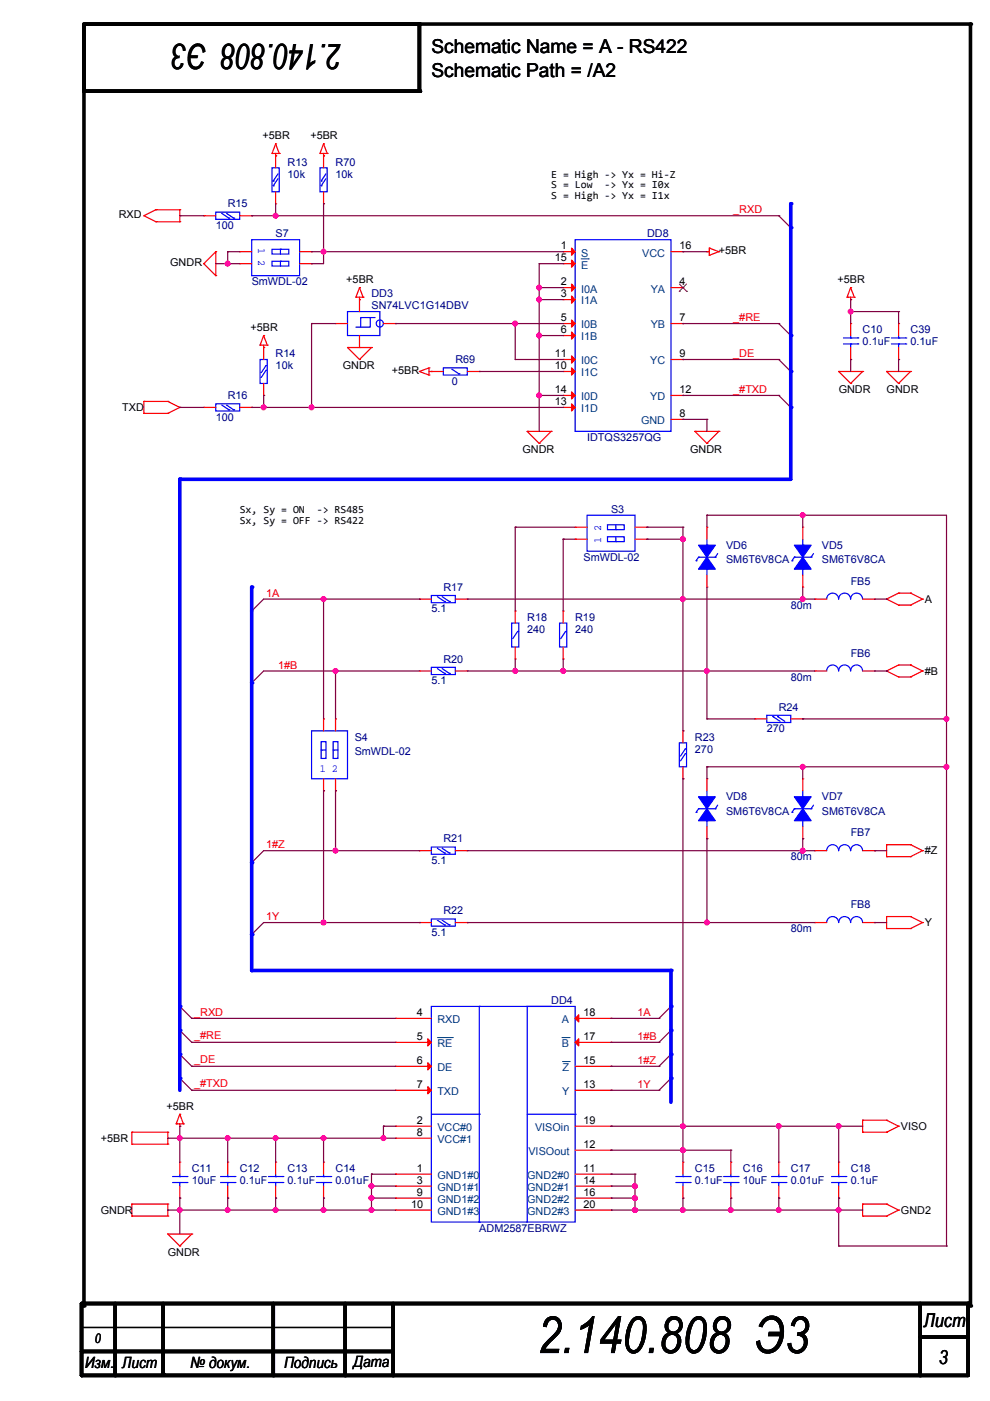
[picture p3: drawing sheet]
<svg xmlns="http://www.w3.org/2000/svg" width="210mm" height="297mm" viewBox="0 0 210 297" stroke-linecap="round" stroke-linejoin="round" font-family="sans-serif">
<defs><g id="words">
<text font-size="10.9" x="114" y="286.9">2.140.808 Э3</text>
<text font-size="7.4" x="72.5" y="9.3" transform="rotate(-180 72.5 9.3)">2.140.808 Э3</text>
<g font-size="4.1">
<text x="91.5" y="11.3">Schematic Name = A - RS422</text>
<text x="91.5" y="16.4">Schematic Path = /A2</text>
<text x="195.9" y="281.4">Лист</text>
<text x="199.1" y="289.3">3</text>
</g>
<g font-size="3.3">
<text x="18.1" y="290.1">Изм. Лист</text>
<text x="40.4" y="290.1">№ докум.</text>
<text x="60.2" y="290.1">Подпись</text>
<text x="75" y="289.9">Дата</text>
</g>
<text font-size="2.8" x="20.1" y="284.8">0</text>
<g font-size="2.3">
<text x="55.6" y="29.5">+5BR</text>
<text x="65.8" y="29.5">+5BR</text>
<text x="116.9" y="37.7">E = High -&gt; Yx = Hi-Z</text>
<text x="116.9" y="40">S = Low</text>
<text x="128.2" y="40">-&gt; Yx = I0x</text>
<text x="25.2" y="46.3">RXD</text>
<text x="116.9" y="42.2">S = High -&gt; Yx = I1x</text>
<text x="118.9" y="52.8">1</text>
<text x="144" y="52.8">16</text>
<text x="152.4" y="53.9">+5BR</text>
<text x="36.1" y="56.4">GNDR</text>
<text x="73.4" y="60">+5BR</text>
<text x="117.6" y="55.4">15</text>
<text x="177.6" y="60">+5BR</text>
<text x="118.9" y="60.5">2</text>
<text x="118.9" y="63">3</text>
<text x="144" y="60.5">4</text>
<text x="53.1" y="70.1">+5BR</text>
<text x="118.9" y="68.1">5</text>
<text x="118.9" y="70.6">6</text>
<text x="144" y="68.1">7</text>
<text x="117.6" y="75.7">11</text>
<text x="144" y="75.7">9</text>
<text x="72.7" y="78.3">GNDR</text>
<text x="83.1" y="79.3">+5BR</text>
<text x="117.6" y="83.3">14</text>
<text x="117.6" y="78.2">10</text>
<text x="144" y="83.3">12</text>
<text x="177.8" y="83.4">GNDR</text>
<text x="188" y="83.4">GNDR</text>
<text x="25.9" y="87.2">TXD</text>
<text x="117.6" y="85.9">13</text>
<text x="144" y="88.4">8</text>
<text x="110.8" y="96.1">GNDR</text>
<text x="146.3" y="96.1">GNDR</text>
<text x="50.8" y="108.8">Sx, Sy = ON</text>
<text x="50.8" y="111.1">Sx, Sy = OFF -&gt; RS422</text>
<text x="67.2" y="108.8">-&gt; RS485</text>
<text x="196.1" y="127.8">A</text>
<text x="196.1" y="143">#B</text>
<text x="196.1" y="181.1">#Z</text>
<text x="196.1" y="196.4">Y</text>
<text x="88.4" y="215.4">4</text>
<text x="123.7" y="215.4">18</text>
<text x="88.4" y="220.5">5</text>
<text x="123.7" y="220.5">17</text>
<text x="88.4" y="225.6">6</text>
<text x="123.7" y="225.6">15</text>
<text x="88.4" y="230.6">7</text>
<text x="123.7" y="230.6">13</text>
<text x="35.3" y="235.2">+5BR</text>
<text x="88.4" y="238.3">2</text>
<text x="123.7" y="238.3">19</text>
<text x="191" y="239.6">VISO</text>
<text x="21.4" y="242.1">+5BR</text>
<text x="88.4" y="240.8">8</text>
<text x="123.7" y="243.3">12</text>
<text x="88.4" y="251">3</text>
<text x="88.4" y="248.4">1</text>
<text x="123.7" y="248.4">11</text>
<text x="123.7" y="251">14</text>
<text x="21.4" y="257.3">GNDR</text>
<text x="87.1" y="256">10</text>
<text x="88.4" y="253.5">9</text>
<text x="123.7" y="253.5">16</text>
<text x="123.7" y="256">20</text>
<text x="191" y="257.3">GND2</text>
<text x="35.6" y="266.2">GNDR</text>
</g>
<g font-size="2.3" fill="#000080">
<text x="61" y="35.1">R13</text>
<text x="71.1" y="35.1">R70</text>
<text x="61" y="37.6">10k</text>
<text x="71.1" y="37.6">10k</text>
<text x="48.3" y="44">R15</text>
<text x="45.7" y="48.6">100</text>
<text x="58.4" y="50.3">S7</text>
<text x="137.2" y="50.3">DD8</text>
<text x="53.4" y="60.5">SmWDL-02</text>
<text x="78.8" y="63">DD3</text>
<text x="78.8" y="65.6">SN74LVC1G14DBV</text>
<text x="182.9" y="70.7">C10</text>
<text x="193.1" y="70.7">C39</text>
<text x="58.4" y="75.7">R14</text>
<text x="96.5" y="77">R69</text>
<text x="182.9" y="73.2">0.1uF</text>
<text x="193.1" y="73.2">0.1uF</text>
<text x="58.4" y="78.3">10k</text>
<text x="95.8" y="81.6">0</text>
<text x="45.7" y="89.2">100</text>
<text x="48.3" y="84.6">R16</text>
<text x="124.5" y="93.5">IDTQS3257QG</text>
<text x="129.6" y="108.8">S3</text>
<text x="123.7" y="118.9">SmWDL-02</text>
<text x="153.9" y="116.4">VD6</text>
<text x="153.9" y="119.4">SM6T6V8CA</text>
<text x="174.3" y="116.4">VD5</text>
<text x="174.3" y="119.4">SM6T6V8CA</text>
<text x="94" y="125.3">R17</text>
<text x="180.4" y="124">FB5</text>
<text x="91.5" y="129.8">5.1</text>
<text x="111.8" y="131.6">R18</text>
<text x="121.9" y="131.6">R19</text>
<text x="167.7" y="129.1">80m</text>
<text x="111.8" y="134.2">240</text>
<text x="121.9" y="134.2">240</text>
<text x="94" y="140.5">R20</text>
<text x="180.4" y="139.2">FB6</text>
<text x="91.5" y="145.1">5.1</text>
<text x="167.7" y="144.3">80m</text>
<text x="162.6" y="155.2">270</text>
<text x="165.1" y="150.7">R24</text>
<text x="75.2" y="157">S4</text>
<text x="75.2" y="160.1">SmWDL-02</text>
<text x="147.3" y="157">R23</text>
<text x="147.3" y="159.6">270</text>
<text x="153.9" y="169.7">VD8</text>
<text x="153.9" y="172.8">SM6T6V8CA</text>
<text x="174.3" y="169.7">VD7</text>
<text x="174.3" y="172.8">SM6T6V8CA</text>
<text x="94" y="178.6">R21</text>
<text x="180.4" y="177.3">FB7</text>
<text x="91.5" y="183.2">5.1</text>
<text x="167.7" y="182.4">80m</text>
<text x="94" y="193.8">R22</text>
<text x="167.7" y="197.7">80m</text>
<text x="180.4" y="192.6">FB8</text>
<text x="91.5" y="198.4">5.1</text>
<text x="116.9" y="212.9">DD4</text>
<text x="40.7" y="248.5">C11</text>
<text x="40.7" y="251">10uF</text>
<text x="50.8" y="248.5">C12</text>
<text x="50.8" y="251">0.1uF</text>
<text x="61" y="248.5">C13</text>
<text x="61" y="251">0.1uF</text>
<text x="71.1" y="248.5">C14</text>
<text x="71.1" y="251">0.01uF</text>
<text x="147.3" y="248.5">C15</text>
<text x="147.3" y="251">0.1uF</text>
<text x="157.5" y="248.5">C16</text>
<text x="157.5" y="251">10uF</text>
<text x="167.7" y="248.5">C17</text>
<text x="167.7" y="251">0.01uF</text>
<text x="180.4" y="248.5">C18</text>
<text x="180.4" y="251">0.1uF</text>
<text x="101.6" y="261.2">ADM2587EBRWZ</text>
</g>
<g font-size="2.3" fill="#f00">
<text x="155.5" y="45.1">_RXD</text>
<text x="155.5" y="68">_#RE</text>
<text x="155.5" y="75.6">_DE</text>
<text x="155.5" y="83.2">_#TXD</text>
<text x="56.4" y="126.5">1A</text>
<text x="58.9" y="141.8">1#B</text>
<text x="56.4" y="179.9">1#Z</text>
<text x="56.4" y="195.1">1Y</text>
<text x="41.2" y="215.3">_RXD</text>
<text x="135.1" y="215.4">1A</text>
<text x="41.2" y="220.4">_#RE</text>
<text x="135.1" y="220.5">1#B</text>
<text x="41.2" y="225.5">_DE</text>
<text x="135.1" y="225.6">1#Z</text>
<text x="41.2" y="230.5">_#TXD</text>
<text x="135.1" y="230.7">1Y</text>
</g>
<g font-size="2.3" fill="#00f">
<text x="54.7" y="52.6" transform="rotate(90 54.7 52.6)">1</text>
<text x="54.7" y="55.1" transform="rotate(90 54.7 55.1)">2</text>
<text x="127.4" y="112.5" transform="rotate(-90 127.4 112.5)">2</text>
<text x="127.4" y="115.1" transform="rotate(-90 127.4 115.1)">1</text>
<text x="67.8" y="163.6">1</text>
<text x="70.4" y="163.6">2</text>
</g>
<g font-size="2.3" fill="#004080">
<text x="123.2" y="54.4">S</text>
<text x="123.2" y="56.9">E</text>
<text x="136.2" y="54.4">VCC</text>
<text x="123.2" y="62">I0A</text>
<text x="123.2" y="64.6">I1A</text>
<text x="138" y="62">YA</text>
<text x="123.2" y="69.6">I0B</text>
<text x="138" y="69.6">YB</text>
<text x="123.2" y="72.2">I1B</text>
<text x="123.2" y="77.3">I0C</text>
<text x="137.8" y="77.3">YC</text>
<text x="123.2" y="79.8">I1C</text>
<text x="123.2" y="84.9">I0D</text>
<text x="123.2" y="87.4">I1D</text>
<text x="135.9" y="90">GND</text>
<text x="137.8" y="84.9">YD</text>
<text x="92.7" y="217">RXD</text>
<text x="119.1" y="217">A</text>
<text x="92.7" y="222">RE</text>
<text x="92.7" y="227.1">DE</text>
<text x="119.1" y="222">B</text>
<text x="119.3" y="227.1">Z</text>
<text x="92.7" y="232.2">TXD</text>
<text x="119.2" y="232.2">Y</text>
<text x="92.7" y="239.8">VCC#0</text>
<text x="113.4" y="239.8">VISOin</text>
<text x="92.7" y="242.4">VCC#1</text>
<text x="112" y="244.9">VISOout</text>
<text x="92.7" y="250">GND1#0</text>
<text x="111.8" y="250">GND2#0</text>
<text x="92.7" y="252.5">GND1#1</text>
<text x="92.7" y="257.6">GND1#3</text>
<text x="92.7" y="255.1">GND1#2</text>
<text x="111.8" y="252.5">GND2#1</text>
<text x="111.8" y="255.1">GND2#2</text>
<text x="111.8" y="257.6">GND2#3</text>
</g>
</g></defs>
<path d="M17.8 5.4v271.5M17.8 5.1h188v271.8M88.9 5.1v14.2h-71.1M17.3 276.4v15.2h188v-15.2h-187.8M24.4 276.4v15.2M34.6 276.4v15M57.9 276.4v15.2M73.2 276.4v15.2M83.3 276.4v15.2M195.1 276.4v15.2M17.3 286.5h66M195.1 283.5h10.2" fill="none" stroke="#000" stroke-width=".76"/>
<g fill="#000">
<circle cx="17.8" cy="19.3" r=".38"/>
<circle cx="88.9" cy="5.1" r=".38"/>
<circle cx="88.9" cy="19.3" r=".38"/>
<circle cx="205.8" cy="5.1" r=".38"/>
<circle cx="17.3" cy="276.4" r=".38"/>
<circle cx="17.5" cy="276.4" r=".38"/>
<circle cx="17.8" cy="276.9" r=".38"/>
<circle cx="205.3" cy="276.4" r=".38"/>
<circle cx="205.8" cy="276.9" r=".38"/>
<circle cx="17.3" cy="286.5" r=".38"/>
<circle cx="17.3" cy="291.6" r=".38"/>
<circle cx="24.4" cy="291.6" r=".38"/>
<circle cx="34.6" cy="291.4" r=".38"/>
<circle cx="57.9" cy="291.6" r=".38"/>
<circle cx="73.2" cy="291.6" r=".38"/>
<circle cx="83.3" cy="291.6" r=".38"/>
<circle cx="195.1" cy="283.5" r=".38"/>
<circle cx="195.1" cy="291.6" r=".38"/>
</g>
<g fill="none" stroke="#f00" stroke-width=".25">
<path d="M57.7 32.5h.1M57.7 32.5h1.5M58.4 33h.1M58.4 30.5h.1M58.4 32.5v3.1M58.4 30.5l-.7 2M58.4 30.5l.8 2M59.2 32.5h.1M67.8 32.5h.1M67.8 32.5h1.6M68.6 33h.1M68.6 30.5h.1"/>
<path d="M68.6 32.5v.5M68.6 30.5l-.8 2M68.6 30.5l.8 2M69.4 32.5h.1M30.5 45.7h.1M30.5 45.7l2.5 1.3M33 47h.1M33 44.5h.1M33 47h5.1M33 44.5l-2.5 1.2M33 44.5h5.1M38.1 44.5h.1"/>
<path d="M38.1 47h.1M38.1 44.5v2.5M43.2 55.9h.1M43.2 55.9l2.5 2.5M45.7 58.4h.1M45.7 53.4h.1M45.7 53.4v5M45.7 53.4l-2.5 2.5M58.4 43.2h.1M58.4 40.7v2.5M149.9 53.4h.1M149.9 53.4h.5"/>
<path d="M150.4 52.6h.1M150.4 54.1h.1M150.4 52.6v1.5M150.4 52.6l2 .8M152.4 53.4h.1M152.4 53.4l-2 .7M55.1 73.2h.1M55.1 73.2h1.6M55.9 73.7h.1M55.9 71.1h.1M55.9 73.2v3M55.9 71.1l-.8 2.1"/>
<path d="M55.9 71.1l.8 2.1M56.7 73.2h.1M73.7 73.7h.1M73.7 73.7h5.1M73.7 73.7l2.5 2.5M75.5 63h.1M75.5 63h1.5M76.2 76.2h.1M76.2 63.5h.1M76.2 61h.1M76.2 63v.5M76.2 61l-.7 2"/>
<path d="M76.2 61l.8 2M77 63h.1M78.8 73.7h.1M78.8 73.7l-2.6 2.5M88.9 78.8h.1M88.9 78.8l2.1 .7M91 79.5h.1M91 78h.1M91 78.8h.5M91 78v1.5M91 78l-2.1 .8M91.5 78.8h.1"/>
<path d="M177.8 78.8h.1M177.8 78.8h5.1M177.8 78.8l2.6 2.5M179.6 63h.1M179.6 63h1.5M180.4 63.5h.1M180.4 61h.1M180.4 63v.5M180.4 61l-.8 2M180.4 61l.7 2M181.1 63h.1M182.9 78.8h.1"/>
<path d="M182.9 78.8l-2.5 2.5M188 78.8h.1M188 78.8h5.1M188 78.8l2.5 2.5M193.1 78.8h.1M193.1 78.8l-2.6 2.5M30.5 85.1h.1M30.5 87.7h.1M30.5 85.1h5.1M30.5 85.1v2.6M30.5 87.7h5.1M35.6 85.1h.1"/>
<path d="M35.6 87.7h.1M35.6 85.1l2.5 1.3M38.1 86.4h.1M38.1 86.4l-2.5 1.3M55.9 83.8h.1M55.9 81.3v2.5M111.8 91.5h.1M111.8 91.5h5.1M111.8 91.5l2.5 2.5M114.3 94h.1M116.9 91.5h.1M116.9 91.5l-2.6 2.5"/>
<path d="M147.3 91.5h.1M147.3 91.5h5.1M147.3 91.5l2.6 2.5M149.9 94h.1M152.4 91.5h.1M152.4 91.5l-2.5 2.5M180.4 81.3h.1M190.5 81.3h.1M121.9 114.3h.1M121.9 111.8h.1M121.9 114.3h2.6M121.9 111.8h2.6"/>
<path d="M134.6 114.3h2.6M134.6 111.8h2.6M137.2 111.8h.1M137.2 114.3h.1M188 127h.1M188 127l2.5 1.3M190.5 125.8h.1M190.5 128.3h.1M190.5 125.8l-2.5 1.2M190.5 125.8h2.6M190.5 128.3h2.6M193.1 125.8h.1"/>
<path d="M193.1 128.3h.1M193.1 125.8l2.5 1.2M195.6 127h.1M195.6 127l-2.5 1.3M68.6 152.4h.1M68.6 152.4v2.6M71.1 152.4h.1M71.1 152.4v2.6M144.8 155h.1M144.8 155v2.5M172.7 142.3h.1M172.7 142.3h2.6"/>
<path d="M182.9 142.3h2.5M185.4 142.3h.1M188 142.3h.1M188 142.3l2.5 1.2M190.5 141h.1M190.5 143.5h.1M190.5 141l-2.5 1.3M190.5 141h2.6M190.5 143.5h2.6M193.1 141h.1M193.1 143.5h.1M193.1 141l2.5 1.3"/>
<path d="M195.6 142.3h.1M195.6 142.3l-2.5 1.2M68.6 167.7h.1M68.6 165.1v2.6M71.1 167.7h.1M71.1 165.1v2.6M144.8 165.1h.1M144.8 162.6v2.5M188 179.1h.1M188 179.1h5.1M188 179.1v2.5M193.1 179.1h.1"/>
<path d="M193.1 179.1l2.5 1.3M172.7 195.6h.1M172.7 195.6h2.6M182.9 195.6h2.5M185.4 195.6h.1M188 181.6h.1M188 196.9h.1M188 194.3h.1M188 181.6h5.1M188 194.3v2.6M188 194.3h5.1M188 196.9h5.1"/>
<path d="M193.1 181.6h.1M193.1 194.3h.1M193.1 196.9h.1M193.1 194.3l2.5 1.3M195.6 180.4h.1M195.6 195.6h.1M195.6 180.4l-2.5 1.2M195.6 195.6l-2.5 1.3M83.8 215.9h.1M83.8 215.9h7.7M37.4 238.3h.1M37.4 238.3h1.5"/>
<path d="M38.1 238.8h.1M38.1 236.2h.1M38.1 238.3v.5M38.1 236.2l-.7 2.1M38.1 236.2l.8 2.1M38.9 238.3h.1M83.8 238.8h.1M83.8 238.8h7.7M182.9 237.5h.1M182.9 237.5h5.1M182.9 237.5v2.6M188 237.5h.1"/>
<path d="M188 237.5l2.5 1.3M190.5 238.8h.1M190.5 238.8l-2.5 1.3M28 242.6h.1M28 240.1h.1M28 257.8h.1M28 255.3h.1M28 240.1h7.6M28 242.6h7.6M28 240.1v2.5M28 255.3v2.5M28 255.3h7.6"/>
<path d="M28 257.8h7.6M35.6 240.1h.1M35.6 242.6h.1M35.6 255.3h.1M35.6 257.8h.1M35.6 240.1v2.5M35.6 255.3v2.5M48.3 246.4h.1M48.3 254h.1M48.3 246.4v2.5M48.3 251.5v2.5M58.4 246.4h.1"/>
<path d="M58.4 254h.1M58.4 246.4v2.5M58.4 251.5v2.5M83.8 251.5h.1M83.8 251.5h7.7M144.8 246.4h.1M144.8 254h.1M144.8 246.4v2.5M144.8 251.5v2.5M155 246.4h.1M155 254h.1M155 246.4v2.5"/>
<path d="M155 251.5v2.5M165.1 246.4h.1M165.1 254h.1M165.1 246.4v2.5M165.1 251.5v2.5M177.8 246.4h.1M177.8 254h.1M177.8 246.4v2.5M177.8 251.5v2.5M182.9 240.1h.1M182.9 257.8h.1M182.9 255.3h.1"/>
<path d="M182.9 240.1h5.1M182.9 255.3h5.1M182.9 257.8h5.1M182.9 255.3v2.5M188 240.1h.1M188 255.3h.1M188 257.8h.1M188 255.3l2.5 1.3M190.5 256.6h.1M190.5 256.6l-2.5 1.2M35.6 261.6h.1M35.6 261.6h5.1"/>
<path d="M35.6 261.6l2.5 2.6M38.1 264.2h.1M40.7 261.6h.1M40.7 261.6l-2.6 2.6"/>
</g>
<g fill="none" stroke="#800040" stroke-width=".25">
<path d="M165.1 45.7h.1M165.1 45.7l2.6 2.6M165.1 76.2h.1M165.1 68.6h.1M165.1 76.2l2.6 2.6M165.1 68.6l2.6 2.5M165.1 83.8h.1M165.1 83.8l2.6 2.6M53.4 129.6h.1M55.9 127l-2.5 2.6M53.4 144.8h.1M55.9 142.3l-2.5 2.5"/>
<path d="M53.4 198.1h.1M53.4 182.9h.1M55.9 195.6l-2.5 2.5M55.9 180.4l-2.5 2.5M38.1 213.4h.1M38.1 218.5h.1M38.1 213.4l2.6 2.5M38.1 218.5l2.6 2.5M139.7 215.9h.1M142.3 213.4l-2.6 2.5M142.3 218.5l-2.6 2.5M38.1 223.5h.1"/>
<path d="M38.1 228.6h.1M38.1 223.5l2.6 2.6M38.1 228.6l2.6 2.6M139.7 221h.1M139.7 226.1h.1M139.7 231.2h.1M142.3 223.5l-2.6 2.6M142.3 228.6l-2.6 2.6"/>
</g>
<path d="M17.3 277.1h.1M17.3 276.6v.5M17.3 281.5h.1M17.3 281.5h66" fill="none" stroke="#000" stroke-width=".25"/>
<g fill="none" stroke="#00f" stroke-width=".25">
<path d="M57.7 35.6h1.5v5.1h-1.5zM57.9 38.4h.1M57.9 39.4h.1M58.9 36.9l-1 1.5M58.9 37.9l-1 1.5M55.1 76.2h1.6v5.1h-1.6zM56.4 78.5h.1M56.4 77.5h.1M56.4 78.5l-1 1.5M56.4 77.5l-1 1.5M124.5 109.2h10.1v7.7h-10.1zM128.8 111.3h3.6v1h-3.6z"/>
<path d="M128.8 113.8h3.6v1h-3.6zM130.6 114.8h.1M130.6 112.3h.1M130.6 111.3v1M130.6 113.8v1M66.1 155h7.6v10.1h-7.6zM68.1 157.2h1v3.6h-1zM68.1 159h.1M68.1 159h1M70.6 157.2h1v3.6h-1zM70.6 159h.1M70.6 159h1"/>
<path d="M144 157.5h1.6v5.1h-1.6zM145.3 159.8h.1M145.3 158.8h.1M145.3 159.8l-1 1.5M145.3 158.8l-1 1.5M175.3 142.3a1.26 1.26 0 0 1 1.2-1.3 1.26 1.26 0 0 1 1.3 1.3M177.8 142.3a1.26 1.26 0 0 1 1.3-1.3 1.26 1.26 0 0 1 1.2 1.3M180.4 142.3a1.26 1.26 0 0 1 1.2-1.3 1.26 1.26 0 0 1 1.3 1.3M175.3 195.6a1.26 1.26 0 0 1 1.2-1.3 1.26 1.26 0 0 1 1.3 1.3M177.8 195.6a1.26 1.26 0 0 1 1.3-1.3 1.26 1.26 0 0 1 1.2 1.3M180.4 195.6a1.26 1.26 0 0 1 1.2-1.3 1.26 1.26 0 0 1 1.3 1.3M91.5 213.4h10.1v45.7h-10.1z"/>
<path d="M101.6 213.4h.1M101.6 213.4h15.3M111.8 213.4h10.1v45.7h-10.1zM91.5 236.2h10.1M101.6 236.2h.1M111.8 236.2h10.1M121.9 236.2h.1M46.8 250.7h3M46.8 249.4h3M48.3 249.4h.1M48.3 250.7h.1M48.3 248.9v.5"/>
<path d="M48.3 250.7v.8M49.8 250.7h.1M49.8 249.4h.1M56.9 250.7h3.1M56.9 249.4h3.1M58.4 249.4h.1M58.4 250.7h.1M58.4 248.9v.5M58.4 250.7v.8M60 250.7h.1M60 249.4h.1M101.6 259.1h.1"/>
<path d="M101.6 259.1h10.2M143.3 250.7h3M143.3 249.4h3M144.8 249.4h.1M144.8 250.7h.1M144.8 248.9v.5M144.8 250.7v.8M146.3 250.7h.1M146.3 249.4h.1M153.4 250.7h3.1M153.4 249.4h3.1M155 249.4h.1"/>
<path d="M155 250.7h.1M155 248.9v.5M155 250.7v.8M156.5 250.7h.1M156.5 249.4h.1M163.6 250.7h3M163.6 249.4h3M165.1 249.4h.1M165.1 250.7h.1M165.1 248.9v.5M165.1 250.7v.8M166.6 250.7h.1"/>
<path d="M166.6 249.4h.1M176.3 250.7h3M176.3 249.4h3M177.8 249.4h.1M177.8 250.7h.1M177.8 248.9v.5M177.8 250.7v.8M179.3 250.7h.1M179.3 249.4h.1"/>
</g>
<path d="M90.7 220.2l.8 .8-.8 .8z" fill="#f00"/>
<path d="M83.8 221h.1M83.8 221h7.7M90.7 220.2l.8 .8-.8 .8z" fill="none" stroke="#f00" stroke-width=".25"/>
<path d="M92.7 220h3.2M95.9 220h.1" fill="none" stroke="#004080" stroke-width=".21"/>
<path d="M90.7 225.3l.8 .8-.8 .7z" fill="#f00"/>
<path d="M83.8 226.1h.1M83.8 226.1h7.7M90.7 225.3l.8 .8-.8 .7z" fill="none" stroke="#f00" stroke-width=".25"/>
<path d="M90.7 230.4l.8 .8-.8 .7z" fill="#f00"/>
<g fill="none" stroke="#f00" stroke-width=".25">
<path d="M83.8 231.2h.1M83.8 231.2h7.7M90.7 230.4l.8 .8-.8 .7zM121.9 231.2h7.7M121.9 226.1h7.7M129.6 231.2h.1M129.6 226.1h.1M83.8 256.6h.1M83.8 241.3h.1M83.8 254h.1M83.8 256.6h7.7M83.8 241.3h7.7"/>
<path d="M83.8 254h7.7M121.9 254h7.7M121.9 248.9h7.7M121.9 243.9h7.7M121.9 251.5h7.7M129.6 248.9h.1M129.6 243.9h.1M129.6 251.5h.1M129.6 254h.1"/>
</g>
<path d="M119.3 225.1h1.4M120.7 225.1h.1" fill="none" stroke="#004080" stroke-width=".21"/>
<path d="M122.7 220.2v1.6l-.8-.8z" fill="#f00"/>
<path d="M121.9 221h7.7M122.7 220.2v1.6l-.8-.8zM129.6 221h.1" fill="none" stroke="#f00" stroke-width=".25"/>
<path d="M119.1 220h1.6M120.7 220h.1" fill="none" stroke="#004080" stroke-width=".21"/>
<path d="M122.7 215.2v1.5l-.8-.8z" fill="#f00"/>
<g fill="none" stroke="#f00" stroke-width=".25">
<path d="M50.8 53.4h.1M50.8 55.9h.1M50.8 53.4h2.6M50.8 55.9h2.6M63.5 53.4h2.6M63.5 55.9h2.6M66.1 55.9h.1M66.1 53.4h.1M119.4 139.7h.1M119.4 129.6h.1M119.4 129.6v2.5M119.4 137.2v2.5"/>
<path d="M172.7 180.4h.1M172.7 180.4h2.6M182.9 180.4h2.5M185.4 180.4h.1M121.9 215.9h7.7M122.7 215.2v1.5l-.8-.8zM129.6 215.9h.1M121.9 238.8h7.7M129.6 238.8h.1M38.1 246.4h.1M38.1 254h.1M38.1 246.4v2.5"/>
<path d="M38.1 251.5v2.5M83.8 248.9h.1M83.8 248.9h7.7M121.9 256.6h7.7M129.6 256.6h.1"/>
</g>
<g fill="none" stroke="#00f" stroke-width=".25">
<path d="M53.4 50.8h10.1v7.6h-10.1zM57.7 55.4h3.5v1h-3.5zM57.7 52.9h3.5v1h-3.5zM59.5 52.9h.1M59.5 55.4h.1M59.5 52.9v1M59.5 55.4v1M121.9 50.8h20.4v40.7h-20.4zM118.6 132.1h1.6v5.1h-1.6zM119.9 133.9h.1M119.9 133.9l-1 1.5M175.3 180.4a1.26 1.26 0 0 1 1.2-1.3 1.26 1.26 0 0 1 1.3 1.3"/>
<path d="M177.8 180.4a1.26 1.26 0 0 1 1.3-1.3 1.26 1.26 0 0 1 1.2 1.3M180.4 180.4a1.26 1.26 0 0 1 1.2-1.3 1.26 1.26 0 0 1 1.3 1.3M36.6 250.7h3M36.6 249.4h3M38.1 249.4h.1M38.1 250.7h.1M38.1 248.9v.5M38.1 250.7v.8M39.6 250.7h.1M39.6 249.4h.1"/>
</g>
<path d="M121.2 52.6l.7 .8-.7 .7z" fill="#f00"/>
<path d="M119.4 53.4h.1M119.4 53.4h2.5M121.2 52.6l.7 .8-.7 .7z" fill="none" stroke="#f00" stroke-width=".25"/>
<path d="M121.2 55.1l.7 .8-.7 .8z" fill="#f00"/>
<path d="M119.4 55.9h.1M119.4 55.9h2.5M121.2 55.1l.7 .8-.7 .8z" fill="none" stroke="#f00" stroke-width=".25"/>
<path d="M123.2 54.9h1.5M124.7 54.9h.1" fill="none" stroke="#004080" stroke-width=".21"/>
<path d="M121.2 60.2l.7 .8-.7 .7z" fill="#f00"/>
<path d="M119.4 61h.1M119.4 61h2.5M121.2 60.2l.7 .8-.7 .7z" fill="none" stroke="#f00" stroke-width=".25"/>
<path d="M121.2 62.8l.7 .7-.7 .8z" fill="#f00"/>
<path d="M119.4 63.5h.1M119.4 63.5h2.5M121.2 62.8l.7 .7-.7 .8zM142.3 61h2.5M144.8 61h.1" fill="none" stroke="#f00" stroke-width=".25"/>
<path d="M144 61.8h.1M144 60.2l1.6 1.6M145.6 60.2l-1.6 1.6M145.6 61.8h.1" fill="none" stroke="#804000" stroke-width=".21"/>
<path d="M121.2 67.8l.7 .8-.7 .8z" fill="#f00"/>
<path d="M119.4 68.6h.1M119.4 68.6h2.5M121.2 67.8l.7 .8-.7 .8z" fill="none" stroke="#f00" stroke-width=".25"/>
<path d="M121.2 70.4l.7 .7-.7 .8z" fill="#f00"/>
<path d="M119.4 71.1h.1M119.4 71.1h2.5M121.2 70.4l.7 .7-.7 .8zM142.3 68.6h2.5M144.8 68.6h.1" fill="none" stroke="#f00" stroke-width=".25"/>
<path d="M121.2 83.1l.7 .7-.7 .8z" fill="#f00"/>
<path d="M119.4 83.8h.1M119.4 83.8h2.5M121.2 83.1l.7 .7-.7 .8z" fill="none" stroke="#f00" stroke-width=".25"/>
<path d="M121.2 85.6l.7 .8-.7 .7z" fill="#f00"/>
<path d="M119.4 86.4h.1M119.4 86.4h2.5M121.2 85.6l.7 .8-.7 .7zM142.3 83.8h2.5M144.8 83.8h.1" fill="none" stroke="#f00" stroke-width=".25"/>
<path d="M121.2 75.5l.7 .7-.7 .8z" fill="#f00"/>
<path d="M119.4 76.2h.1M119.4 76.2h2.5M121.2 75.5l.7 .7-.7 .8z" fill="none" stroke="#f00" stroke-width=".25"/>
<path d="M121.2 78l.7 .8-.7 .7z" fill="#f00"/>
<g fill="none" stroke="#f00" stroke-width=".25">
<path d="M142.3 53.4h2.5M144.8 53.4h.1M119.4 78.8h.1M119.4 78.8h2.5M121.2 78l.7 .8-.7 .7zM142.3 76.2h2.5M144.8 76.2h.1M142.3 88.9h2.5M144.8 88.9h.1M160 152.4h.1M160 152.4h2.6M167.7 152.4h2.5"/>
<path d="M170.2 152.4h.1"/>
</g>
<path d="M162.6 151.7h5.1v1.5h-5.1zM163.9 151.9h.1M163.9 151.9l1.5 1M164.9 151.9h.1M164.9 151.9l1.5 1" fill="none" stroke="#00f" stroke-width=".25"/>
<path d="M168.4 115.6h3.6l-1.8 2.5z" fill-rule="evenodd" fill="#00f"/>
<path d="M168.4 115.6h3.6l-1.8 2.5zM168.4 118.1h.1M168.4 118.1h3.6" fill="none" stroke="#00f" stroke-width=".25"/>
<path d="M170.2 118.1l1.8 2.6h-3.6z" fill-rule="evenodd" fill="#00f"/>
<g fill="none" stroke="#00f" stroke-width=".25">
<path d="M67.8 35.6h1.6v5.1h-1.6zM68.1 38.4h.1M68.1 39.4h.1M69.1 36.9l-1 1.5M69.1 37.9l-1 1.5M73.7 66.1h6.8v5h-6.8zM78.5 67.3v2.1h-3M79.5 67.3h-3v2.1M94 78h5.1v1.5h-5.1zM95.8 78.3l1.5 1M97.3 79.3h.1M178.8 72.9h3.1"/>
<path d="M178.8 71.6h3.1M180.4 71.6h.1M180.4 72.9h.1M180.4 71.1v.5M180.4 72.9v.8M181.9 72.9h.1M181.9 71.6h.1M45.7 85.6h5.1v1.5h-5.1zM47 85.9l1.5 1M48 85.9l1.6 1M48.5 86.9h.1M49.6 86.9h.1"/>
<path d="M167.9 118.9h.1M168.4 118.1l-.5 .8M170.2 118.1l1.8 2.6h-3.6zM170.2 115.6h.1M170.2 114.3v1.3M172 118.1h.1M172.5 117.4l-.5 .7M91.5 126.3h5v1.5h-5zM92.7 126.5l1.6 1M93.7 126.5l1.6 1M94.3 127.5h.1M95.3 127.5h.1"/>
<path d="M108.5 132.1h1.5v5.1h-1.5zM109.7 133.9h.1M109.7 133.9l-1 1.5M170.2 120.7h.1M170.2 120.7v1.2M91.5 141.5h5v1.5h-5zM92.7 141.8l1.6 1M93.7 141.8l1.6 1M94.3 142.8h.1M95.3 142.8h.1"/>
<circle cx="80.5" cy="68.6" r=".76"/>
</g>
<g fill="none" stroke="#f00" stroke-width=".25">
<path d="M68.6 33h.1M68.6 33v2.6M68.6 43.2h.1M68.6 40.7v2.5M71.1 68.6h.1M71.1 68.6h2.6M76.2 63.5h.1M76.2 73.7h.1M76.2 63.5v2.6M76.2 71.1v2.6M81.3 68.6h2.5M83.8 68.6h.1"/>
<path d="M91.5 78.8h.1M91.5 78.8h2.5M99.1 78.8h2.5M101.6 78.8h.1M180.4 68.6h.1M180.4 76.2h.1M180.4 68.6v2.5M180.4 73.7v2.5M43.2 86.4h.1M43.2 86.4h2.5M50.8 86.4h2.6M53.4 86.4h.1"/>
<path d="M170.2 111.8h.1M170.2 111.8v2.5M88.9 127h.1M88.9 127h2.6M96.5 127h2.6M99.1 127h.1M109.2 139.7h.1M109.2 129.6h.1M109.2 129.6v2.5M109.2 137.2v2.5M170.2 124.5h.1M170.2 121.9v2.6"/>
<path d="M88.9 142.3h.1M88.9 142.3h2.6M96.5 142.3h2.6M99.1 142.3h.1"/>
</g>
<path d="M148.1 168.9h3.6l-1.8 2.6z" fill-rule="evenodd" fill="#00f"/>
<path d="M148.1 168.9h3.6l-1.8 2.6zM148.1 171.5h.1M148.1 171.5h3.6" fill="none" stroke="#00f" stroke-width=".25"/>
<path d="M149.9 171.5l1.8 2.5h-3.6z" fill-rule="evenodd" fill="#00f"/>
<g fill="none" stroke="#00f" stroke-width=".25">
<path d="M45.7 45h5.1v1.5h-5.1zM47 45.2l1.5 1M48 45.2l1.6 1M48.5 46.2h.1M49.6 46.2h.1M91.5 179.6h5v1.5h-5zM92.7 179.9l1.6 1M93.7 179.9l1.6 1M147.6 172.2h.1M148.1 171.5l-.5 .7M149.9 171.5l1.8 2.5h-3.6zM149.9 168.9h.1"/>
<path d="M149.9 174h.1M149.9 167.7v1.2M149.9 174v1.3M151.7 171.5h.1M152.2 170.7l-.5 .8M91.5 194.8h5v1.6h-5zM92.7 195.1l1.6 1M93.7 195.1l1.6 1M94.3 196.1h.1M94.3 180.9h.1M95.3 196.1h.1M95.3 180.9h.1"/>
</g>
<g fill="none" stroke="#f00" stroke-width=".25">
<path d="M43.2 45.7h.1M43.2 45.7h2.5M50.8 45.7h2.6M53.4 45.7h.1M149.9 165.1h.1M149.9 177.8h.1M149.9 165.1v2.6M149.9 175.3v2.5M88.9 195.6h.1M88.9 180.4h.1M88.9 195.6h2.6M88.9 180.4h2.6"/>
<path d="M96.5 195.6h2.6M96.5 180.4h2.6M99.1 195.6h.1M99.1 180.4h.1"/>
</g>
<path d="M168.4 168.9h3.6l-1.8 2.6z" fill-rule="evenodd" fill="#00f"/>
<path d="M168.4 168.9h3.6l-1.8 2.6zM168.4 171.5h.1M168.4 171.5h3.6" fill="none" stroke="#00f" stroke-width=".25"/>
<path d="M170.2 171.5l1.8 2.5h-3.6z" fill-rule="evenodd" fill="#00f"/>
<g fill="none" stroke="#00f" stroke-width=".25">
<path d="M189 72.9h3M189 71.6h3M190.5 71.6h.1M190.5 72.9h.1M190.5 71.1v.5M190.5 72.9v.8M192 72.9h.1M192 71.6h.1M175.3 127a1.26 1.26 0 0 1 1.2-1.2 1.26 1.26 0 0 1 1.3 1.2M177.8 127a1.26 1.26 0 0 1 1.3-1.2 1.26 1.26 0 0 1 1.2 1.2M180.4 127a1.26 1.26 0 0 1 1.2-1.2 1.26 1.26 0 0 1 1.3 1.2M167.9 172.2h.1"/>
<path d="M168.4 171.5l-.5 .7M170.2 171.5l1.8 2.5h-3.6zM170.2 168.9h.1M170.2 174h.1M170.2 167.7v1.2M170.2 174v1.3M172 171.5h.1M172.5 170.7l-.5 .8M67.1 250.7h3M67.1 249.4h3M68.6 249.4h.1M68.6 250.7h.1"/>
<path d="M68.6 248.9v.5M68.6 250.7v.8M70.1 250.7h.1M70.1 249.4h.1"/>
</g>
<g fill="none" stroke="#f00" stroke-width=".25">
<path d="M190.5 68.6h.1M190.5 76.2h.1M190.5 68.6v2.5M190.5 73.7v2.5M172.7 127h.1M172.7 127h2.6M182.9 127h2.5M185.4 127h.1M170.2 165.1h.1M170.2 177.8h.1M170.2 165.1v2.6M170.2 175.3v2.5"/>
<path d="M68.6 246.4h.1M68.6 254h.1M68.6 246.4v2.5M68.6 251.5v2.5"/>
</g>
<path d="M148.1 115.6h3.6l-1.8 2.5z" fill-rule="evenodd" fill="#00f"/>
<path d="M148.1 115.6h3.6l-1.8 2.5zM148.1 118.1h.1M148.1 118.1h3.6" fill="none" stroke="#00f" stroke-width=".25"/>
<path d="M149.9 118.1l1.8 2.6h-3.6z" fill-rule="evenodd" fill="#00f"/>
<path d="M147.6 118.9h.1M148.1 118.1l-.5 .8M149.9 118.1l1.8 2.6h-3.6zM149.9 115.6h.1M149.9 114.3v1.3M151.7 118.1h.1M152.2 117.4l-.5 .7M149.9 120.7h.1M149.9 120.7v1.2" fill="none" stroke="#00f" stroke-width=".25"/>
<path d="M149.9 111.8h.1M149.9 111.8v2.5M149.9 124.5h.1M149.9 121.9v2.6" fill="none" stroke="#f00" stroke-width=".25"/>
<path d="M170.2 177.8h.1M170.2 177.8v2.6M170.2 180.4h.1M170.2 180.4h2.5M38.1 256.6h.1M38.1 256.6v5" fill="none" stroke="#800040" stroke-width=".25"/>
<circle cx="38.1" cy="256.5" r=".5" fill="#f0f"/>
<circle cx="38.1" cy="256.5" r=".5" fill="none" stroke="#f0f" stroke-width=".25"/>
<path d="M68.6 256.6h.1M68.6 256.6h10.2" fill="none" stroke="#800040" stroke-width=".25"/>
<circle cx="78.7" cy="256.5" r=".5" fill="#f0f"/>
<circle cx="78.7" cy="256.5" r=".5" fill="none" stroke="#f0f" stroke-width=".25"/>
<circle cx="68.6" cy="256.5" r=".5" fill="#f0f"/>
<circle cx="68.6" cy="256.5" r=".5" fill="none" stroke="#f0f" stroke-width=".25"/>
<path d="M170.2 162.6h.1M170.2 162.6h30.5M38.1 238.8h.1M38.1 238.8v2.5M78.8 256.6h.1M78.8 256.6h5" fill="none" stroke="#800040" stroke-width=".25"/>
<path d="M38.1 213.4v5.1" fill="none" stroke="#00f" stroke-width=".76"/>
<circle cx="38.1" cy="213.4" r=".38" fill="#00f"/>
<path d="M38.1 241.3h.1M38.1 241.3v5.1" fill="none" stroke="#800040" stroke-width=".25"/>
<circle cx="38.1" cy="241.3" r=".5" fill="#f0f"/>
<circle cx="38.1" cy="241.3" r=".5" fill="none" stroke="#f0f" stroke-width=".25"/>
<path d="M170.2 109.2h.1M170.2 109.2h30.5" fill="none" stroke="#800040" stroke-width=".25"/>
<path d="M142.3 205.8v7.6" fill="none" stroke="#00f" stroke-width=".76"/>
<circle cx="142.3" cy="205.8" r=".38" fill="#00f"/>
<path d="M53.4 205.8h88.9" fill="none" stroke="#00f" stroke-width=".76"/>
<circle cx="53.4" cy="205.8" r=".38" fill="#00f"/>
<path d="M53.4 124.5v5.1" fill="none" stroke="#00f" stroke-width=".76"/>
<circle cx="53.4" cy="124.5" r=".38" fill="#00f"/>
<path d="M129.6 215.9h.1M129.6 215.9h10.1M129.6 221h.1M129.6 226.1h.1M129.6 231.2h.1M129.6 221h10.1M129.6 226.1h10.1M129.6 231.2h10.1" fill="none" stroke="#800040" stroke-width=".25"/>
<path d="M142.3 213.4v5.1" fill="none" stroke="#00f" stroke-width=".76"/>
<circle cx="142.3" cy="213.4" r=".38" fill="#00f"/>
<path d="M142.3 218.5v5" fill="none" stroke="#00f" stroke-width=".76"/>
<circle cx="142.3" cy="218.5" r=".38" fill="#00f"/>
<path d="M142.3 223.5v5.1" fill="none" stroke="#00f" stroke-width=".76"/>
<circle cx="142.3" cy="223.5" r=".38" fill="#00f"/>
<path d="M142.3 228.6v5.1" fill="none" stroke="#00f" stroke-width=".76"/>
<circle cx="142.3" cy="228.6" r=".38" fill="#00f"/>
<path d="M53.4 129.6v15.2" fill="none" stroke="#00f" stroke-width=".76"/>
<circle cx="53.4" cy="144.8" r=".38" fill="#00f"/>
<path d="M53.4 198.1v7.7" fill="none" stroke="#00f" stroke-width=".76"/>
<circle cx="53.4" cy="198.1" r=".38" fill="#00f"/>
<path d="M53.4 182.9v15.2" fill="none" stroke="#00f" stroke-width=".76"/>
<circle cx="53.4" cy="198.1" r=".38" fill="#00f"/>
<path d="M53.4 144.8v38.1" fill="none" stroke="#00f" stroke-width=".76"/>
<circle cx="53.4" cy="182.9" r=".38" fill="#00f"/>
<g fill="none" stroke="#800040" stroke-width=".25">
<path d="M38.1 45.7h.1M38.1 45.7h5.1M38.1 86.4h.1M38.1 86.4h5.1M55.9 86.4h.1M55.9 83.8h.1M55.9 86.4h10.2M55.9 83.8v2.6M170.2 127h.1M170.2 127h2.5M38.1 256.6h.1M38.1 241.3h.1"/>
<path d="M38.1 256.6h20.3M38.1 241.3h10.2M48.3 256.6h.1"/>
</g>
<circle cx="58.4" cy="256.5" r=".5" fill="#f0f"/>
<circle cx="58.4" cy="256.5" r=".5" fill="none" stroke="#f0f" stroke-width=".25"/>
<circle cx="48.3" cy="256.5" r=".5" fill="#f0f"/>
<circle cx="48.3" cy="256.5" r=".5" fill="none" stroke="#f0f" stroke-width=".25"/>
<path d="M38.1 254h.1M38.1 254v2.6M48.3 254h.1M48.3 254v2.6M58.4 254h.1M58.4 256.6h.1M58.4 254v2.6M68.6 254h.1M68.6 241.3h.1M68.6 254v2.6h-10.2M68.6 241.3v5.1M68.6 241.3h12.7" fill="none" stroke="#800040" stroke-width=".25"/>
<circle cx="81.3" cy="241.3" r=".5" fill="#f0f"/>
<circle cx="81.3" cy="241.3" r=".5" fill="none" stroke="#f0f" stroke-width=".25"/>
<circle cx="68.6" cy="241.3" r=".5" fill="#f0f"/>
<circle cx="68.6" cy="241.3" r=".5" fill="none" stroke="#f0f" stroke-width=".25"/>
<path d="M48.3 241.3h.1M48.3 241.3h20.3M48.3 241.3v5.1M58.4 241.3h.1M58.4 241.3v5.1" fill="none" stroke="#800040" stroke-width=".25"/>
<circle cx="58.4" cy="241.3" r=".5" fill="#f0f"/>
<circle cx="58.4" cy="241.3" r=".5" fill="none" stroke="#f0f" stroke-width=".25"/>
<circle cx="48.3" cy="241.3" r=".5" fill="#f0f"/>
<circle cx="48.3" cy="241.3" r=".5" fill="none" stroke="#f0f" stroke-width=".25"/>
<path d="M78.8 248.9h.1M78.8 254h.1M78.8 251.5h.1M78.8 248.9h5M78.8 248.9v7.7M78.8 254h5M78.8 251.5h5" fill="none" stroke="#800040" stroke-width=".25"/>
<circle cx="78.7" cy="254" r=".5" fill="#f0f"/>
<circle cx="78.7" cy="254" r=".5" fill="none" stroke="#f0f" stroke-width=".25"/>
<circle cx="78.7" cy="251.5" r=".5" fill="#f0f"/>
<circle cx="78.7" cy="251.5" r=".5" fill="none" stroke="#f0f" stroke-width=".25"/>
<path d="M165.1 238.8h.1M165.1 238.8h12.7" fill="none" stroke="#800040" stroke-width=".25"/>
<circle cx="177.8" cy="238.8" r=".5" fill="#f0f"/>
<circle cx="177.8" cy="238.8" r=".5" fill="none" stroke="#f0f" stroke-width=".25"/>
<path d="M165.1 238.8h.1M165.1 238.8v7.6M177.8 238.8h.1M177.8 238.8v7.6M129.6 243.9h.1M129.6 243.9h15.2M165.1 254h.1M165.1 254v2.6h12.7M177.8 256.6h.1" fill="none" stroke="#800040" stroke-width=".25"/>
<circle cx="144.8" cy="243.8" r=".5" fill="#f0f"/>
<circle cx="144.8" cy="243.8" r=".5" fill="none" stroke="#f0f" stroke-width=".25"/>
<path d="M129.6 238.8h.1M129.6 238.8h15.2M144.8 238.8h.1M144.8 238.8v5.1M129.6 256.6h.1M129.6 256.6h5M144.8 243.9h.1M144.8 243.9h10.2" fill="none" stroke="#800040" stroke-width=".25"/>
<circle cx="134.6" cy="256.5" r=".5" fill="#f0f"/>
<circle cx="134.6" cy="256.5" r=".5" fill="none" stroke="#f0f" stroke-width=".25"/>
<path d="M144.8 254h.1M144.8 254v2.6" fill="none" stroke="#800040" stroke-width=".25"/>
<circle cx="144.8" cy="256.5" r=".5" fill="#f0f"/>
<circle cx="144.8" cy="256.5" r=".5" fill="none" stroke="#f0f" stroke-width=".25"/>
<path d="M144.8 256.6h.1M144.8 256.6h20.3M155 254h.1M155 256.6h.1M155 254v2.6" fill="none" stroke="#800040" stroke-width=".25"/>
<circle cx="165.1" cy="256.5" r=".5" fill="#f0f"/>
<circle cx="165.1" cy="256.5" r=".5" fill="none" stroke="#f0f" stroke-width=".25"/>
<circle cx="154.9" cy="256.5" r=".5" fill="#f0f"/>
<circle cx="154.9" cy="256.5" r=".5" fill="none" stroke="#f0f" stroke-width=".25"/>
<path d="M129.6 248.9h.1M129.6 251.5h.1M129.6 248.9h5M134.6 248.9h.1M134.6 256.6h.1M134.6 248.9v2.6h-5M134.6 256.6h10.2M177.8 254h.1M177.8 254v2.6" fill="none" stroke="#800040" stroke-width=".25"/>
<circle cx="134.6" cy="251.5" r=".5" fill="#f0f"/>
<circle cx="134.6" cy="251.5" r=".5" fill="none" stroke="#f0f" stroke-width=".25"/>
<path d="M129.6 254h.1M134.6 251.5h.1M134.6 251.5v2.5h-5" fill="none" stroke="#800040" stroke-width=".25"/>
<circle cx="134.6" cy="254" r=".5" fill="#f0f"/>
<circle cx="134.6" cy="254" r=".5" fill="none" stroke="#f0f" stroke-width=".25"/>
<path d="M144.8 165.1h.1M144.8 165.1v73.7M177.8 238.8h.1M177.8 238.8h5.1M134.6 254h.1M134.6 254v2.6" fill="none" stroke="#800040" stroke-width=".25"/>
<circle cx="144.8" cy="238.8" r=".5" fill="#f0f"/>
<circle cx="144.8" cy="238.8" r=".5" fill="none" stroke="#f0f" stroke-width=".25"/>
<path d="M144.8 238.8h.1M144.8 238.8h20.3" fill="none" stroke="#800040" stroke-width=".25"/>
<circle cx="165.1" cy="238.8" r=".5" fill="#f0f"/>
<circle cx="165.1" cy="238.8" r=".5" fill="none" stroke="#f0f" stroke-width=".25"/>
<path d="M40.7 231.2h.1M40.7 231.2h43.1M35.6 241.3h.1M35.6 256.6h.1M35.6 241.3h2.5M35.6 256.6h2.5" fill="none" stroke="#800040" stroke-width=".25"/>
<path d="M167.7 43.2v5.1" fill="none" stroke="#00f" stroke-width=".76"/>
<circle cx="167.7" cy="43.2" r=".38" fill="#00f"/>
<path d="M38.1 101.6h129.6" fill="none" stroke="#00f" stroke-width=".76"/>
<circle cx="38.1" cy="101.6" r=".38" fill="#00f"/>
<path d="M38.1 101.6v111.8" fill="none" stroke="#00f" stroke-width=".76"/>
<circle cx="38.1" cy="101.6" r=".38" fill="#00f"/>
<path d="M40.7 215.9h.1M40.7 215.9h43.1M40.7 221h.1M40.7 226.1h.1M40.7 221h43.1M40.7 226.1h43.1" fill="none" stroke="#800040" stroke-width=".25"/>
<path d="M38.1 218.5v5" fill="none" stroke="#00f" stroke-width=".76"/>
<circle cx="38.1" cy="218.5" r=".38" fill="#00f"/>
<path d="M200.7 162.6v101.6M200.7 264.2h.1" fill="none" stroke="#800040" stroke-width=".25"/>
<circle cx="200.7" cy="162.6" r=".5" fill="#f0f"/>
<circle cx="200.7" cy="162.6" r=".5" fill="none" stroke="#f0f" stroke-width=".25"/>
<path d="M99.1 180.4h71.1M170.2 180.4h.1" fill="none" stroke="#800040" stroke-width=".25"/>
<circle cx="170.2" cy="180.3" r=".5" fill="#f0f"/>
<circle cx="170.2" cy="180.3" r=".5" fill="none" stroke="#f0f" stroke-width=".25"/>
<path d="M149.9 109.2h.1M149.9 109.2h20.3" fill="none" stroke="#800040" stroke-width=".25"/>
<circle cx="170.2" cy="109.2" r=".5" fill="#f0f"/>
<circle cx="170.2" cy="109.2" r=".5" fill="none" stroke="#f0f" stroke-width=".25"/>
<path d="M200.7 109.2v43.2M200.7 152.4h.1" fill="none" stroke="#800040" stroke-width=".25"/>
<circle cx="200.7" cy="152.4" r=".5" fill="#f0f"/>
<circle cx="200.7" cy="152.4" r=".5" fill="none" stroke="#f0f" stroke-width=".25"/>
<path d="M99.1 142.3h10.1M109.2 142.3h.1" fill="none" stroke="#800040" stroke-width=".25"/>
<circle cx="109.2" cy="142.2" r=".5" fill="#f0f"/>
<circle cx="109.2" cy="142.2" r=".5" fill="none" stroke="#f0f" stroke-width=".25"/>
<path d="M99.1 127h45.7M144.8 127h.1M99.1 195.6h.1M99.1 195.6h50.8" fill="none" stroke="#800040" stroke-width=".25"/>
<circle cx="149.9" cy="195.6" r=".5" fill="#f0f"/>
<circle cx="149.9" cy="195.6" r=".5" fill="none" stroke="#f0f" stroke-width=".25"/>
<g fill="none" stroke="#800040" stroke-width=".25">
<path d="M109.2 111.8h.1M109.2 111.8v17.8M144.8 111.8h.1M144.8 111.8v2.5M55.9 127h33M68.6 127h.1M88.9 127h.1M55.9 142.3h15.2M71.1 142.3h.1M149.9 162.6h.1M149.9 162.6h20.3M55.9 180.4h15.2"/>
<path d="M55.9 195.6h12.7M68.6 195.6h.1M71.1 180.4h.1"/>
</g>
<circle cx="170.2" cy="162.6" r=".5" fill="#f0f"/>
<circle cx="170.2" cy="162.6" r=".5" fill="none" stroke="#f0f" stroke-width=".25"/>
<path d="M53.4 86.4h.1M53.4 86.4h2.5" fill="none" stroke="#800040" stroke-width=".25"/>
<circle cx="55.9" cy="86.4" r=".5" fill="#f0f"/>
<circle cx="55.9" cy="86.4" r=".5" fill="none" stroke="#f0f" stroke-width=".25"/>
<path d="M68.6 195.6h20.3M88.9 195.6h.1M177.8 256.6h.1M177.8 256.6v7.6" fill="none" stroke="#800040" stroke-width=".25"/>
<circle cx="177.8" cy="256.5" r=".5" fill="#f0f"/>
<circle cx="177.8" cy="256.5" r=".5" fill="none" stroke="#f0f" stroke-width=".25"/>
<g fill="none" stroke="#800040" stroke-width=".25">
<path d="M109.2 111.8h.1M109.2 111.8h12.7M119.4 114.3h.1M119.4 114.3v15.3M137.2 114.3h.1M137.2 114.3h7.6M185.4 127h2.6M188 127h.1M185.4 142.3h2.6M188 142.3h.1M149.9 195.6h.1M149.9 195.6h22.8"/>
<path d="M185.4 180.4h.1M185.4 195.6h.1M185.4 195.6h2.6M185.4 180.4h2.6M177.8 264.2h.1M177.8 264.2h22.9"/>
</g>
<circle cx="144.8" cy="114.3" r=".5" fill="#f0f"/>
<circle cx="144.8" cy="114.3" r=".5" fill="none" stroke="#f0f" stroke-width=".25"/>
<g fill="none" stroke="#800040" stroke-width=".25">
<path d="M53.4 45.7h.1M53.4 45.7h5M180.4 63.5h.1M180.4 76.2h.1M180.4 63.5v2.6M180.4 76.2v2.6M144.8 83.8h.1M144.8 83.8h20.3M144.8 114.3h.1M144.8 114.3v12.7M149.9 109.2h.1M149.9 109.2v2.6"/>
<path d="M170.2 109.2h.1M170.2 109.2v2.6M149.9 177.8h.1M149.9 162.6h.1M149.9 162.6v2.5M149.9 177.8v17.8M170.2 162.6h.1M170.2 162.6v2.5M81.3 238.8h.1M81.3 238.8h2.5M81.3 238.8v2.5M81.3 241.3h.1"/>
<path d="M81.3 241.3h2.5M144.8 243.9h.1M144.8 243.9v2.5M155 243.9h.1M155 243.9v2.5M177.8 256.6h.1M177.8 256.6h5.1"/>
</g>
<path d="M167.7 86.4v15.2" fill="none" stroke="#00f" stroke-width=".76"/>
<circle cx="167.7" cy="86.4" r=".38" fill="#00f"/>
<path d="M144.8 76.2h.1M144.8 76.2h20.3" fill="none" stroke="#800040" stroke-width=".25"/>
<path d="M167.7 78.8v7.6" fill="none" stroke="#00f" stroke-width=".76"/>
<circle cx="167.7" cy="78.8" r=".38" fill="#00f"/>
<path d="M144.8 68.6h.1M144.8 68.6h20.3" fill="none" stroke="#800040" stroke-width=".25"/>
<path d="M167.7 71.1v7.7" fill="none" stroke="#00f" stroke-width=".76"/>
<circle cx="167.7" cy="71.1" r=".38" fill="#00f"/>
<path d="M83.8 68.6h.1M83.8 68.6h25.4" fill="none" stroke="#800040" stroke-width=".25"/>
<circle cx="109.2" cy="68.6" r=".5" fill="#f0f"/>
<circle cx="109.2" cy="68.6" r=".5" fill="none" stroke="#f0f" stroke-width=".25"/>
<path d="M114.3 71.1h.1M114.3 71.1v12.7" fill="none" stroke="#800040" stroke-width=".25"/>
<circle cx="114.3" cy="83.8" r=".5" fill="#f0f"/>
<circle cx="114.3" cy="83.8" r=".5" fill="none" stroke="#f0f" stroke-width=".25"/>
<circle cx="114.3" cy="71.1" r=".5" fill="#f0f"/>
<circle cx="114.3" cy="71.1" r=".5" fill="none" stroke="#f0f" stroke-width=".25"/>
<path d="M66.1 68.6h.1M66.1 68.6h5M66.1 68.6v17.8M66.1 86.4h.1M66.1 86.4h53.3" fill="none" stroke="#800040" stroke-width=".25"/>
<circle cx="66" cy="86.4" r=".5" fill="#f0f"/>
<circle cx="66" cy="86.4" r=".5" fill="none" stroke="#f0f" stroke-width=".25"/>
<path d="M45.7 55.9h.1M48.3 53.4h.1M48.3 53.4v2.5h-2.6M48.3 53.4h2.5M66.1 55.9h.1M68.6 53.4h.1M68.6 53.4v2.5h-2.5" fill="none" stroke="#800040" stroke-width=".25"/>
<circle cx="48.3" cy="55.9" r=".5" fill="#f0f"/>
<circle cx="48.3" cy="55.9" r=".5" fill="none" stroke="#f0f" stroke-width=".25"/>
<path d="M48.3 55.9h.1M48.3 55.9h2.5M66.1 53.4h.1M68.6 43.2h.1M68.6 43.2v10.2h-2.5M180.4 66.1h.1M180.4 66.1h10.1" fill="none" stroke="#800040" stroke-width=".25"/>
<circle cx="180.3" cy="66" r=".5" fill="#f0f"/>
<circle cx="180.3" cy="66" r=".5" fill="none" stroke="#f0f" stroke-width=".25"/>
<g fill="none" stroke="#800040" stroke-width=".25">
<path d="M109.2 68.6h.1M109.2 76.2h.1M109.2 68.6h10.2M109.2 76.2h10.2M114.3 71.1h.1M114.3 71.1h5.1M190.5 66.1h.1M190.5 76.2h.1M190.5 66.1v2.5M190.5 76.2v2.6M114.3 83.8h.1M114.3 83.8h5.1"/>
<path d="M114.3 83.8v7.7"/>
</g>
<path d="M38.1 223.5v5.1" fill="none" stroke="#00f" stroke-width=".76"/>
<circle cx="38.1" cy="223.5" r=".38" fill="#00f"/>
<path d="M38.1 228.6v2.6" fill="none" stroke="#00f" stroke-width=".76"/>
<circle cx="38.1" cy="228.6" r=".38" fill="#00f"/>
<path d="M101.6 78.8h.1M101.6 78.8h17.8M149.9 152.4h.1M149.9 142.3h.1M149.9 152.4h10.1M149.9 142.3v10.1M170.2 152.4h.1M170.2 152.4h30.5v10.2M200.7 162.6h.1" fill="none" stroke="#800040" stroke-width=".25"/>
<circle cx="149.9" cy="142.2" r=".5" fill="#f0f"/>
<circle cx="149.9" cy="142.2" r=".5" fill="none" stroke="#f0f" stroke-width=".25"/>
<path d="M144.8 127h25.4M170.2 127h.1" fill="none" stroke="#800040" stroke-width=".25"/>
<circle cx="170.2" cy="127" r=".5" fill="#f0f"/>
<circle cx="170.2" cy="127" r=".5" fill="none" stroke="#f0f" stroke-width=".25"/>
<path d="M68.6 127h.1M68.6 127v25.4" fill="none" stroke="#800040" stroke-width=".25"/>
<circle cx="68.6" cy="127" r=".5" fill="#f0f"/>
<circle cx="68.6" cy="127" r=".5" fill="none" stroke="#f0f" stroke-width=".25"/>
<path d="M68.6 167.7h.1M68.6 167.7v27.9" fill="none" stroke="#800040" stroke-width=".25"/>
<circle cx="68.6" cy="195.6" r=".5" fill="#f0f"/>
<circle cx="68.6" cy="195.6" r=".5" fill="none" stroke="#f0f" stroke-width=".25"/>
<path d="M71.1 142.3h.1M71.1 142.3v10.1" fill="none" stroke="#800040" stroke-width=".25"/>
<circle cx="71.1" cy="142.2" r=".5" fill="#f0f"/>
<circle cx="71.1" cy="142.2" r=".5" fill="none" stroke="#f0f" stroke-width=".25"/>
<path d="M71.1 142.3h.1M71.1 142.3h17.8M71.1 167.7h.1M71.1 167.7v12.7M71.1 180.4h.1M71.1 180.4h17.8" fill="none" stroke="#800040" stroke-width=".25"/>
<circle cx="71.1" cy="180.3" r=".5" fill="#f0f"/>
<circle cx="71.1" cy="180.3" r=".5" fill="none" stroke="#f0f" stroke-width=".25"/>
<path d="M109.2 139.7v2.6M119.4 139.7v2.6M109.2 142.3h.1M109.2 142.3h40.7M119.4 142.3h.1M149.9 142.3h.1" fill="none" stroke="#800040" stroke-width=".25"/>
<circle cx="119.4" cy="142.2" r=".5" fill="#f0f"/>
<circle cx="119.4" cy="142.2" r=".5" fill="none" stroke="#f0f" stroke-width=".25"/>
<path d="M144.8 127v28M170.2 127h.1M170.2 124.5v2.5M144.8 155h.1M149.9 142.3h.1M149.9 142.3h22.8" fill="none" stroke="#800040" stroke-width=".25"/>
<circle cx="144.8" cy="127" r=".5" fill="#f0f"/>
<circle cx="144.8" cy="127" r=".5" fill="none" stroke="#f0f" stroke-width=".25"/>
<path d="M180.4 66.1h.1M180.4 66.1v2.5M119.4 114.3h.1M119.4 114.3h2.5M137.2 111.8h.1M137.2 111.8h7.6M149.9 124.5v17.8M149.9 142.3h.1" fill="none" stroke="#800040" stroke-width=".25"/>
<path d="M167.7 48.3v22.8" fill="none" stroke="#00f" stroke-width=".76"/>
<circle cx="167.7" cy="48.3" r=".38" fill="#00f"/>
<path d="M68.6 53.4h.1M68.6 53.4h50.8M114.3 55.9h.1M114.3 55.9h5.1M114.3 55.9v5.1M144.8 53.4h.1M144.8 53.4h5.1M114.3 61h.1" fill="none" stroke="#800040" stroke-width=".25"/>
<circle cx="68.6" cy="53.3" r=".5" fill="#f0f"/>
<circle cx="68.6" cy="53.3" r=".5" fill="none" stroke="#f0f" stroke-width=".25"/>
<path d="M58.4 45.7h.1M58.4 45.7h106.7" fill="none" stroke="#800040" stroke-width=".25"/>
<circle cx="58.4" cy="45.7" r=".5" fill="#f0f"/>
<circle cx="58.4" cy="45.7" r=".5" fill="none" stroke="#f0f" stroke-width=".25"/>
<path d="M114.3 61h.1M114.3 61h5.1M114.3 61v2.5M144.8 88.9h.1M144.8 88.9h5.1M149.9 88.9h.1M149.9 88.9v2.6" fill="none" stroke="#800040" stroke-width=".25"/>
<circle cx="114.3" cy="61" r=".5" fill="#f0f"/>
<circle cx="114.3" cy="61" r=".5" fill="none" stroke="#f0f" stroke-width=".25"/>
<path d="M114.3 63.5h.1M114.3 63.5h5.1M114.3 63.5v7.6" fill="none" stroke="#800040" stroke-width=".25"/>
<circle cx="114.3" cy="63.5" r=".5" fill="#f0f"/>
<circle cx="114.3" cy="63.5" r=".5" fill="none" stroke="#f0f" stroke-width=".25"/>
<path d="M58.4 45.7h.1M58.4 43.2v2.5M109.2 68.6h.1M109.2 68.6v7.6" fill="none" stroke="#800040" stroke-width=".25"/>
<circle cx="38.1" cy="256.5" r=".5" fill="#f0f"/>
<circle cx="38.1" cy="256.5" r=".5" fill="none" stroke="#f0f" stroke-width=".25"/>
<circle cx="78.7" cy="256.5" r=".5" fill="#f0f"/>
<circle cx="78.7" cy="256.5" r=".5" fill="none" stroke="#f0f" stroke-width=".25"/>
<circle cx="68.6" cy="256.5" r=".5" fill="#f0f"/>
<circle cx="68.6" cy="256.5" r=".5" fill="none" stroke="#f0f" stroke-width=".25"/>
<circle cx="38.1" cy="241.3" r=".5" fill="#f0f"/>
<circle cx="38.1" cy="241.3" r=".5" fill="none" stroke="#f0f" stroke-width=".25"/>
<circle cx="58.4" cy="256.5" r=".5" fill="#f0f"/>
<circle cx="58.4" cy="256.5" r=".5" fill="none" stroke="#f0f" stroke-width=".25"/>
<circle cx="48.3" cy="256.5" r=".5" fill="#f0f"/>
<circle cx="48.3" cy="256.5" r=".5" fill="none" stroke="#f0f" stroke-width=".25"/>
<circle cx="81.3" cy="241.3" r=".5" fill="#f0f"/>
<circle cx="81.3" cy="241.3" r=".5" fill="none" stroke="#f0f" stroke-width=".25"/>
<circle cx="68.6" cy="241.3" r=".5" fill="#f0f"/>
<circle cx="68.6" cy="241.3" r=".5" fill="none" stroke="#f0f" stroke-width=".25"/>
<circle cx="58.4" cy="241.3" r=".5" fill="#f0f"/>
<circle cx="58.4" cy="241.3" r=".5" fill="none" stroke="#f0f" stroke-width=".25"/>
<circle cx="48.3" cy="241.3" r=".5" fill="#f0f"/>
<circle cx="48.3" cy="241.3" r=".5" fill="none" stroke="#f0f" stroke-width=".25"/>
<circle cx="78.7" cy="254" r=".5" fill="#f0f"/>
<circle cx="78.7" cy="254" r=".5" fill="none" stroke="#f0f" stroke-width=".25"/>
<circle cx="78.7" cy="251.5" r=".5" fill="#f0f"/>
<circle cx="78.7" cy="251.5" r=".5" fill="none" stroke="#f0f" stroke-width=".25"/>
<circle cx="177.8" cy="238.8" r=".5" fill="#f0f"/>
<circle cx="177.8" cy="238.8" r=".5" fill="none" stroke="#f0f" stroke-width=".25"/>
<circle cx="144.8" cy="243.8" r=".5" fill="#f0f"/>
<circle cx="144.8" cy="243.8" r=".5" fill="none" stroke="#f0f" stroke-width=".25"/>
<circle cx="134.6" cy="256.5" r=".5" fill="#f0f"/>
<circle cx="134.6" cy="256.5" r=".5" fill="none" stroke="#f0f" stroke-width=".25"/>
<circle cx="144.8" cy="256.5" r=".5" fill="#f0f"/>
<circle cx="144.8" cy="256.5" r=".5" fill="none" stroke="#f0f" stroke-width=".25"/>
<circle cx="165.1" cy="256.5" r=".5" fill="#f0f"/>
<circle cx="165.1" cy="256.5" r=".5" fill="none" stroke="#f0f" stroke-width=".25"/>
<circle cx="154.9" cy="256.5" r=".5" fill="#f0f"/>
<circle cx="154.9" cy="256.5" r=".5" fill="none" stroke="#f0f" stroke-width=".25"/>
<circle cx="134.6" cy="251.5" r=".5" fill="#f0f"/>
<circle cx="134.6" cy="251.5" r=".5" fill="none" stroke="#f0f" stroke-width=".25"/>
<circle cx="134.6" cy="254" r=".5" fill="#f0f"/>
<circle cx="134.6" cy="254" r=".5" fill="none" stroke="#f0f" stroke-width=".25"/>
<circle cx="144.8" cy="238.8" r=".5" fill="#f0f"/>
<circle cx="144.8" cy="238.8" r=".5" fill="none" stroke="#f0f" stroke-width=".25"/>
<circle cx="165.1" cy="238.8" r=".5" fill="#f0f"/>
<circle cx="165.1" cy="238.8" r=".5" fill="none" stroke="#f0f" stroke-width=".25"/>
<circle cx="200.7" cy="162.6" r=".5" fill="#f0f"/>
<circle cx="200.7" cy="162.6" r=".5" fill="none" stroke="#f0f" stroke-width=".25"/>
<circle cx="170.2" cy="180.3" r=".5" fill="#f0f"/>
<circle cx="170.2" cy="180.3" r=".5" fill="none" stroke="#f0f" stroke-width=".25"/>
<circle cx="170.2" cy="109.2" r=".5" fill="#f0f"/>
<circle cx="170.2" cy="109.2" r=".5" fill="none" stroke="#f0f" stroke-width=".25"/>
<circle cx="200.7" cy="152.4" r=".5" fill="#f0f"/>
<circle cx="200.7" cy="152.4" r=".5" fill="none" stroke="#f0f" stroke-width=".25"/>
<circle cx="109.2" cy="142.2" r=".5" fill="#f0f"/>
<circle cx="109.2" cy="142.2" r=".5" fill="none" stroke="#f0f" stroke-width=".25"/>
<circle cx="149.9" cy="195.6" r=".5" fill="#f0f"/>
<circle cx="149.9" cy="195.6" r=".5" fill="none" stroke="#f0f" stroke-width=".25"/>
<circle cx="170.2" cy="162.6" r=".5" fill="#f0f"/>
<circle cx="170.2" cy="162.6" r=".5" fill="none" stroke="#f0f" stroke-width=".25"/>
<circle cx="55.9" cy="86.4" r=".5" fill="#f0f"/>
<circle cx="55.9" cy="86.4" r=".5" fill="none" stroke="#f0f" stroke-width=".25"/>
<circle cx="177.8" cy="256.5" r=".5" fill="#f0f"/>
<circle cx="177.8" cy="256.5" r=".5" fill="none" stroke="#f0f" stroke-width=".25"/>
<circle cx="144.8" cy="114.3" r=".5" fill="#f0f"/>
<circle cx="144.8" cy="114.3" r=".5" fill="none" stroke="#f0f" stroke-width=".25"/>
<circle cx="109.2" cy="68.6" r=".5" fill="#f0f"/>
<circle cx="109.2" cy="68.6" r=".5" fill="none" stroke="#f0f" stroke-width=".25"/>
<circle cx="114.3" cy="83.8" r=".5" fill="#f0f"/>
<circle cx="114.3" cy="83.8" r=".5" fill="none" stroke="#f0f" stroke-width=".25"/>
<circle cx="114.3" cy="71.1" r=".5" fill="#f0f"/>
<circle cx="114.3" cy="71.1" r=".5" fill="none" stroke="#f0f" stroke-width=".25"/>
<circle cx="66" cy="86.4" r=".5" fill="#f0f"/>
<circle cx="66" cy="86.4" r=".5" fill="none" stroke="#f0f" stroke-width=".25"/>
<circle cx="48.3" cy="55.9" r=".5" fill="#f0f"/>
<circle cx="48.3" cy="55.9" r=".5" fill="none" stroke="#f0f" stroke-width=".25"/>
<circle cx="180.3" cy="66" r=".5" fill="#f0f"/>
<circle cx="180.3" cy="66" r=".5" fill="none" stroke="#f0f" stroke-width=".25"/>
<circle cx="149.9" cy="142.2" r=".5" fill="#f0f"/>
<circle cx="149.9" cy="142.2" r=".5" fill="none" stroke="#f0f" stroke-width=".25"/>
<circle cx="170.2" cy="127" r=".5" fill="#f0f"/>
<circle cx="170.2" cy="127" r=".5" fill="none" stroke="#f0f" stroke-width=".25"/>
<circle cx="68.6" cy="127" r=".5" fill="#f0f"/>
<circle cx="68.6" cy="127" r=".5" fill="none" stroke="#f0f" stroke-width=".25"/>
<circle cx="68.6" cy="195.6" r=".5" fill="#f0f"/>
<circle cx="68.6" cy="195.6" r=".5" fill="none" stroke="#f0f" stroke-width=".25"/>
<circle cx="71.1" cy="142.2" r=".5" fill="#f0f"/>
<circle cx="71.1" cy="142.2" r=".5" fill="none" stroke="#f0f" stroke-width=".25"/>
<circle cx="71.1" cy="180.3" r=".5" fill="#f0f"/>
<circle cx="71.1" cy="180.3" r=".5" fill="none" stroke="#f0f" stroke-width=".25"/>
<circle cx="119.4" cy="142.2" r=".5" fill="#f0f"/>
<circle cx="119.4" cy="142.2" r=".5" fill="none" stroke="#f0f" stroke-width=".25"/>
<circle cx="144.8" cy="127" r=".5" fill="#f0f"/>
<circle cx="144.8" cy="127" r=".5" fill="none" stroke="#f0f" stroke-width=".25"/>
<circle cx="68.6" cy="53.3" r=".5" fill="#f0f"/>
<circle cx="68.6" cy="53.3" r=".5" fill="none" stroke="#f0f" stroke-width=".25"/>
<circle cx="58.4" cy="45.7" r=".5" fill="#f0f"/>
<circle cx="58.4" cy="45.7" r=".5" fill="none" stroke="#f0f" stroke-width=".25"/>
<circle cx="114.3" cy="61" r=".5" fill="#f0f"/>
<circle cx="114.3" cy="61" r=".5" fill="none" stroke="#f0f" stroke-width=".25"/>
<circle cx="114.3" cy="63.5" r=".5" fill="#f0f"/>
<circle cx="114.3" cy="63.5" r=".5" fill="none" stroke="#f0f" stroke-width=".25"/>
<use href="#words"/>
</svg>
